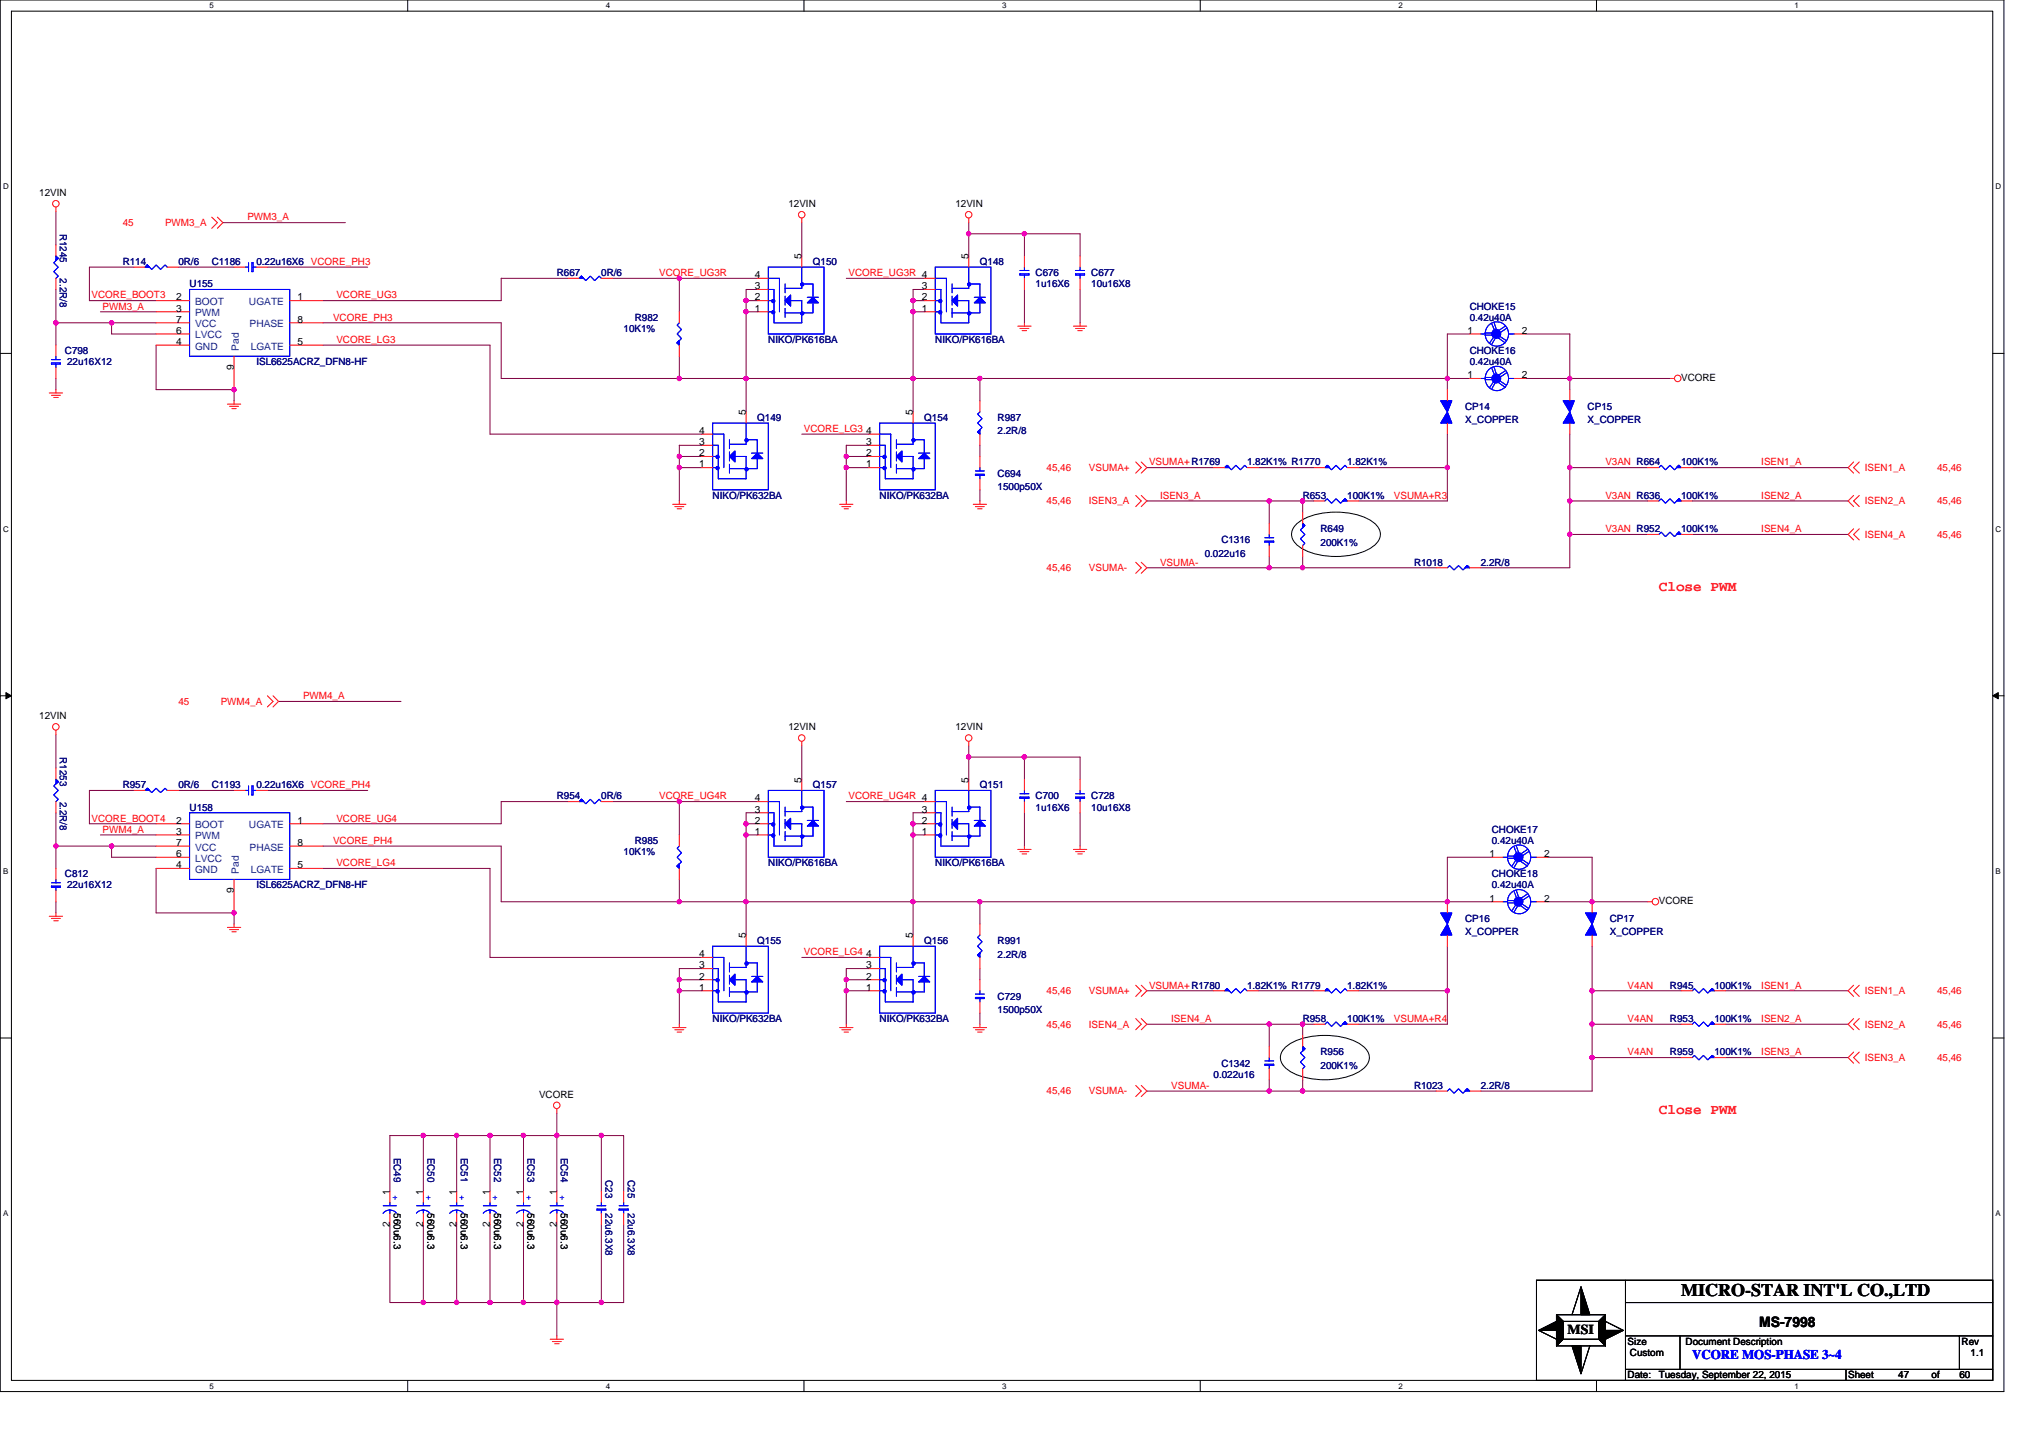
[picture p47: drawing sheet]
<svg xmlns="http://www.w3.org/2000/svg" width="297mm" height="210mm" viewBox="0 0 297 210" stroke-linecap="round" stroke-linejoin="round" font-family="sans-serif">
<defs><g id="words">
<text font-size="2.6" x="245.5" y="189.3">MICRO-STAR INT'L CO.,LTD</text>
<g font-size="2.1" fill="#f00">
<text x="242.2" y="86.3">Close PWM</text>
<text x="242.2" y="162.7">Close PWM</text>
</g>
<text font-size="2.1" x="256.9" y="193.8">MS-7998</text>
<text font-size="2" x="228.9" y="194.8">MSI</text>
<text font-size="1.9" fill="#00f" x="247.1" y="198.5">VCORE MOS-PHASE 3~4</text>
<g font-size="1.5">
<text x="5.7" y="28.6">12VIN</text>
<text x="115.1" y="30.2">12VIN</text>
<text x="139.5" y="30.2">12VIN</text>
<text x="110.2" y="40.6">4</text>
<text x="117.1" y="37.9" transform="rotate(-90 117.1 37.9)">5</text>
<text x="141.5" y="37.9" transform="rotate(-90 141.5 37.9)">5</text>
<text x="25.7" y="43.9">2</text>
<text x="25.7" y="47.1">7</text>
<text x="25.7" y="45.5">3</text>
<text x="43.5" y="47.1">8</text>
<text x="43.5" y="43.9">1</text>
<text x="110.2" y="43.9">2</text>
<text x="110.2" y="42.2">3</text>
<text x="110.2" y="45.5">1</text>
<text x="134.6" y="43.9">2</text>
<text x="134.6" y="42.2">3</text>
<text x="134.6" y="45.5">1</text>
<text x="25.7" y="48.7">6</text>
<text x="25.7" y="50.4">4</text>
<text x="34.2" y="54" transform="rotate(-90 34.2 54)">9</text>
<text x="43.5" y="50.4">5</text>
<text x="214.3" y="48.7">1</text>
<text x="222.3" y="48.7">2</text>
<text x="214.3" y="55.2">1</text>
<text x="222.3" y="55.2">2</text>
<text x="245.5" y="55.6">VCORE</text>
<text x="102.1" y="65">3</text>
<text x="102.1" y="63.4">4</text>
<text x="108.9" y="60.6" transform="rotate(-90 108.9 60.6)">5</text>
<text x="126.5" y="65">3</text>
<text x="126.5" y="63.4">4</text>
<text x="133.3" y="60.6" transform="rotate(-90 133.3 60.6)">5</text>
<text x="102.1" y="66.6">2</text>
<text x="102.1" y="68.3">1</text>
<text x="126.5" y="66.6">2</text>
<text x="126.5" y="68.3">1</text>
<text x="5.7" y="105">12VIN</text>
<text x="115.1" y="106.7">12VIN</text>
<text x="139.5" y="106.7">12VIN</text>
<text x="110.2" y="118.7">3</text>
<text x="110.2" y="117">4</text>
<text x="117.1" y="114.3" transform="rotate(-90 117.1 114.3)">5</text>
<text x="134.6" y="118.7">3</text>
<text x="141.5" y="114.3" transform="rotate(-90 141.5 114.3)">5</text>
<text x="25.7" y="120.3">2</text>
<text x="25.7" y="123.5">7</text>
<text x="25.7" y="121.9">3</text>
<text x="25.7" y="125.2">6</text>
<text x="43.5" y="123.5">8</text>
<text x="43.5" y="120.3">1</text>
<text x="110.2" y="120.3">2</text>
<text x="110.2" y="121.9">1</text>
<text x="134.6" y="120.3">2</text>
<text x="134.6" y="121.9">1</text>
<text x="217.5" y="125.2">1</text>
<text x="225.5" y="125.2">2</text>
<text x="25.7" y="126.8">4</text>
<text x="34.2" y="130.4" transform="rotate(-90 34.2 130.4)">9</text>
<text x="43.5" y="126.8">5</text>
<text x="217.5" y="131.7">1</text>
<text x="225.5" y="131.7">2</text>
<text x="108.9" y="137" transform="rotate(-90 108.9 137)">5</text>
<text x="133.3" y="137" transform="rotate(-90 133.3 137)">5</text>
<text x="242.2" y="132">VCORE</text>
<text x="102.1" y="143">2</text>
<text x="102.1" y="141.4">3</text>
<text x="102.1" y="139.8">4</text>
<text x="126.5" y="143">2</text>
<text x="126.5" y="141.4">3</text>
<text x="126.5" y="139.8">4</text>
<text x="102.1" y="144.7">1</text>
<text x="126.5" y="144.7">1</text>
<text x="78.7" y="160.3">VCORE</text>
<text x="56.9" y="179.2" transform="rotate(-90 56.9 179.2)">2</text>
<text x="56.9" y="174.4" transform="rotate(-90 56.9 174.4)">1</text>
<text x="57.5" y="177.2" transform="rotate(90 57.5 177.2)">560u6.3</text>
<text x="61.8" y="179.2" transform="rotate(-90 61.8 179.2)">2</text>
<text x="61.8" y="174.4" transform="rotate(-90 61.8 174.4)">1</text>
<text x="62.4" y="177.2" transform="rotate(90 62.4 177.2)">560u6.3</text>
<text x="66.7" y="179.2" transform="rotate(-90 66.7 179.2)">2</text>
<text x="66.7" y="174.4" transform="rotate(-90 66.7 174.4)">1</text>
<text x="67.3" y="177.2" transform="rotate(90 67.3 177.2)">560u6.3</text>
<text x="71.5" y="179.2" transform="rotate(-90 71.5 179.2)">2</text>
<text x="71.5" y="174.4" transform="rotate(-90 71.5 174.4)">1</text>
<text x="72.2" y="177.2" transform="rotate(90 72.2 177.2)">560u6.3</text>
<text x="76.4" y="179.2" transform="rotate(-90 76.4 179.2)">2</text>
<text x="76.4" y="174.4" transform="rotate(-90 76.4 174.4)">1</text>
<text x="77" y="177.2" transform="rotate(90 77 177.2)">560u6.3</text>
<text x="81.3" y="179.2" transform="rotate(-90 81.3 179.2)">2</text>
<text x="81.3" y="174.4" transform="rotate(-90 81.3 174.4)">1</text>
<text x="81.9" y="177.2" transform="rotate(90 81.9 177.2)">560u6.3</text>
<text x="237.7" y="196.4">Size</text>
<text x="246.2" y="196.4">Document Description</text>
<text x="286.5" y="196.4">Rev</text>
<text x="237.7" y="201.3">Date:</text>
<text x="238" y="198">Custom</text>
<text x="242.2" y="201.3">Tuesday, September 22, 2015</text>
<text x="269.9" y="201.3">Sheet</text>
<text x="277.2" y="201.3">47</text>
<text x="282.1" y="201.3">of</text>
<text x="286.1" y="201.3">60</text>
<text x="287.8" y="198">1.1</text>
</g>
<g font-size="1.5" fill="#000080">
<text x="8.8" y="34.1" transform="rotate(90 8.8 34.1)">R1245</text>
<text x="8.8" y="40.6" transform="rotate(90 8.8 40.6)">2.2R/8</text>
<text x="17.9" y="38.7">R114</text>
<text x="26.1" y="38.7">0R/6</text>
<text x="27.7" y="42">U155</text>
<text x="30.9" y="38.7">C1186</text>
<text x="37.4" y="38.7">0.22u16X6 VCORE_PH3</text>
<text x="81.3" y="40.3">R667</text>
<text x="87.8" y="40.3">0R/6</text>
<text x="118.7" y="38.7">Q150</text>
<text x="143.1" y="38.7">Q148</text>
<text x="151.2" y="40.3">C676</text>
<text x="151.2" y="42">1u16X6</text>
<text x="159.4" y="40.3">C677</text>
<text x="159.4" y="42">10u16X8</text>
<text x="92.7" y="46.8">R982</text>
<text x="214.6" y="45.2">CHOKE15</text>
<text x="214.6" y="46.8">0.42u40A</text>
<text x="9.5" y="51.7">C798</text>
<text x="9.8" y="53.3">22u16X12</text>
<text x="37.4" y="53.3">ISL6625ACRZ_DFN8-HF</text>
<text x="91.1" y="48.4">10K1%</text>
<text x="112.2" y="50.1">NIKO/PK616BA</text>
<text x="136.6" y="50.1">NIKO/PK616BA</text>
<text x="214.6" y="51.7">CHOKE16</text>
<text x="214.6" y="53.3">0.42u40A</text>
<text x="214" y="59.8">CP14</text>
<text x="231.9" y="59.8">CP15</text>
<text x="110.6" y="61.5">Q149</text>
<text x="135" y="61.5">Q154</text>
<text x="145.7" y="61.5">R987</text>
<text x="145.7" y="63.4">2.2R/8</text>
<text x="214" y="61.8">X_COPPER</text>
<text x="231.9" y="61.8">X_COPPER</text>
<text x="145.7" y="69.6">C694</text>
<text x="145.7" y="71.5">1500p50X</text>
<text x="182.1" y="68">1.82K1% R1770</text>
<text x="196.7" y="68">1.82K1%</text>
<text x="245.5" y="68">100K1%</text>
<text x="104.1" y="72.8">NIKO/PK632BA</text>
<text x="128.5" y="72.8">NIKO/PK632BA</text>
<text x="190.2" y="72.8">R653</text>
<text x="192.8" y="77.7">R649</text>
<text x="196.7" y="72.8">100K1%</text>
<text x="245.5" y="72.8">100K1%</text>
<text x="245.5" y="77.7">100K1%</text>
<text x="175.9" y="81.3">0.022u16</text>
<text x="178.4" y="79.4">C1316</text>
<text x="192.8" y="79.7">200K1%</text>
<text x="206.5" y="82.6">R1018</text>
<text x="216.3" y="82.6">2.2R/8</text>
<text x="8.8" y="110.6" transform="rotate(90 8.8 110.6)">R1253</text>
<text x="8.8" y="117.1" transform="rotate(90 8.8 117.1)">2.2R/8</text>
<text x="17.9" y="115.1">R957</text>
<text x="26.1" y="115.1">0R/6</text>
<text x="27.7" y="118.4">U158</text>
<text x="30.9" y="115.1">C1193</text>
<text x="37.4" y="115.1">0.22u16X6 VCORE_PH4</text>
<text x="81.3" y="116.7">R954</text>
<text x="87.8" y="116.7">0R/6</text>
<text x="118.7" y="115.1">Q157</text>
<text x="143.1" y="115.1">Q151</text>
<text x="151.2" y="116.7">C700</text>
<text x="151.2" y="118.4">1u16X6</text>
<text x="159.4" y="116.7">C728</text>
<text x="159.4" y="118.4">10u16X8</text>
<text x="91.1" y="124.9">10K1%</text>
<text x="92.7" y="123.2">R985</text>
<text x="217.9" y="121.6">CHOKE17</text>
<text x="217.9" y="123.2">0.42u40A</text>
<text x="9.5" y="128.1">C812</text>
<text x="9.8" y="129.7">22u16X12</text>
<text x="37.4" y="129.7">ISL6625ACRZ_DFN8-HF</text>
<text x="112.2" y="126.5">NIKO/PK616BA</text>
<text x="136.6" y="126.5">NIKO/PK616BA</text>
<text x="217.9" y="128.1">CHOKE18</text>
<text x="217.9" y="129.7">0.42u40A</text>
<text x="110.6" y="137.9">Q155</text>
<text x="135" y="137.9">Q156</text>
<text x="145.7" y="137.9">R991</text>
<text x="214" y="134.6">CP16</text>
<text x="214" y="136.6">X_COPPER</text>
<text x="235.1" y="134.6">CP17</text>
<text x="235.1" y="136.6">X_COPPER</text>
<text x="145.7" y="139.8">2.2R/8</text>
<text x="104.1" y="149.2">NIKO/PK632BA</text>
<text x="128.5" y="149.2">NIKO/PK632BA</text>
<text x="145.7" y="146">C729</text>
<text x="145.7" y="148">1500p50X</text>
<text x="182.1" y="144.4">1.82K1% R1779</text>
<text x="190.2" y="149.2">R958</text>
<text x="196.7" y="144.4">1.82K1%</text>
<text x="196.7" y="149.2">100K1%</text>
<text x="243.9" y="144.4">R945</text>
<text x="243.9" y="149.2">R953</text>
<text x="250.4" y="144.4">100K1%</text>
<text x="250.4" y="149.2">100K1%</text>
<text x="178.4" y="155.7">C1342</text>
<text x="192.8" y="154.1">R956</text>
<text x="243.9" y="154.1">R959</text>
<text x="250.4" y="154.1">100K1%</text>
<text x="177.2" y="157.4">0.022u16</text>
<text x="192.8" y="156.1">200K1%</text>
<text x="206.5" y="159">R1023</text>
<text x="216.3" y="159">2.2R/8</text>
<text x="57.5" y="169.1" transform="rotate(90 57.5 169.1)">EC49</text>
<text x="62.4" y="169.1" transform="rotate(90 62.4 169.1)">EC50</text>
<text x="67.3" y="169.1" transform="rotate(90 67.3 169.1)">EC51</text>
<text x="72.2" y="169.1" transform="rotate(90 72.2 169.1)">EC52</text>
<text x="77" y="169.1" transform="rotate(90 77 169.1)">EC53</text>
<text x="81.9" y="169.1" transform="rotate(90 81.9 169.1)">EC54</text>
<text x="88.4" y="172.3" transform="rotate(90 88.4 172.3)">C23</text>
<text x="91.7" y="172.3" transform="rotate(90 91.7 172.3)">C25</text>
<text x="88.4" y="177.2" transform="rotate(90 88.4 177.2)">22u6.3X8</text>
<text x="91.7" y="177.2" transform="rotate(90 91.7 177.2)">22u6.3X8</text>
</g>
<g font-size="1.5" fill="#f00">
<text x="17.9" y="33">45</text>
<text x="24.1" y="33">PWM3_A</text>
<text x="36.1" y="32.2">PWM3_A</text>
<text x="96.3" y="40.3">VCORE_UG3R</text>
<text x="123.9" y="40.3">VCORE_UG3R 4</text>
<text x="13.4" y="43.6">VCORE_BOOT3</text>
<text x="15" y="45.2">PWM3_A</text>
<text x="48.6" y="46.8">VCORE_PH3</text>
<text x="49.1" y="43.6">VCORE_UG3</text>
<text x="49.1" y="50.1">VCORE_LG3</text>
<text x="117.4" y="63.1">VCORE_LG3</text>
<text x="152.8" y="68.8">45,46</text>
<text x="159" y="68.8">VSUMA+</text>
<text x="167.8" y="68">VSUMA+R1769</text>
<text x="234.4" y="68">V3AN R664</text>
<text x="257.2" y="68">ISEN1_A</text>
<text x="272.3" y="68.8">ISEN1_A</text>
<text x="282.9" y="68.8">45,46</text>
<text x="152.8" y="73.7">45,46</text>
<text x="159" y="73.7">ISEN3_A</text>
<text x="169.4" y="72.8">ISEN3_A</text>
<text x="203.6" y="72.8">VSUMA+R3</text>
<text x="234.4" y="77.7">V3AN R952</text>
<text x="234.4" y="72.8">V3AN R636</text>
<text x="257.2" y="77.7">ISEN4_A</text>
<text x="257.2" y="72.8">ISEN2_A</text>
<text x="272.3" y="73.7">ISEN2_A</text>
<text x="282.9" y="73.7">45,46</text>
<text x="152.8" y="83.4">45,46</text>
<text x="159" y="83.4">VSUMA-</text>
<text x="169.4" y="82.6">VSUMA-</text>
<text x="272.3" y="78.5">ISEN4_A</text>
<text x="282.9" y="78.5">45,46</text>
<text x="26.1" y="102.9">45</text>
<text x="32.2" y="102.9">PWM4_A</text>
<text x="44.3" y="102.1">PWM4_A</text>
<text x="13.4" y="120">VCORE_BOOT4</text>
<text x="49.1" y="120">VCORE_UG4</text>
<text x="96.3" y="116.7">VCORE_UG4R</text>
<text x="123.9" y="116.7">VCORE_UG4R 4</text>
<text x="15" y="121.6">PWM4_A</text>
<text x="48.6" y="123.2">VCORE_PH4</text>
<text x="49.1" y="126.5">VCORE_LG4</text>
<text x="117.4" y="139.5">VCORE_LG4</text>
<text x="152.8" y="145.2">45,46</text>
<text x="159" y="145.2">VSUMA+</text>
<text x="167.8" y="144.4">VSUMA+R1780</text>
<text x="171" y="149.2">ISEN4_A</text>
<text x="203.6" y="149.2">VSUMA+R4</text>
<text x="237.7" y="149.2">V4AN</text>
<text x="237.7" y="144.4">V4AN</text>
<text x="257.2" y="149.2">ISEN2_A</text>
<text x="257.2" y="144.4">ISEN1_A</text>
<text x="272.3" y="145.2">ISEN1_A</text>
<text x="282.9" y="145.2">45,46</text>
<text x="152.8" y="150.1">45,46</text>
<text x="159" y="150.1">ISEN4_A</text>
<text x="237.7" y="154.1">V4AN</text>
<text x="257.2" y="154.1">ISEN3_A</text>
<text x="272.3" y="150.1">ISEN2_A</text>
<text x="272.3" y="154.9">ISEN3_A</text>
<text x="282.9" y="150.1">45,46</text>
<text x="282.9" y="154.9">45,46</text>
<text x="152.8" y="159.8">45,46</text>
<text x="159" y="159.8">VSUMA-</text>
<text x="171" y="159">VSUMA-</text>
</g>
<g font-size="1.5" fill="#004080">
<text x="28.5" y="44.6">BOOT</text>
<text x="28.5" y="47.8">VCC</text>
<text x="28.5" y="46.2">PWM</text>
<text x="36.4" y="44.6">UGATE</text>
<text x="36.4" y="47.8">PHASE</text>
<text x="28.5" y="49.4">LVCC</text>
<text x="28.5" y="51.1">GND</text>
<text x="34.9" y="51.2" transform="rotate(-90 34.9 51.2)">Pad</text>
<text x="36.6" y="51.1">LGATE</text>
<text x="28.5" y="120.9">BOOT</text>
<text x="28.5" y="124.2">VCC</text>
<text x="28.5" y="122.6">PWM</text>
<text x="28.5" y="125.8">LVCC</text>
<text x="36.4" y="120.9">UGATE</text>
<text x="36.4" y="124.2">PHASE</text>
<text x="28.5" y="127.5">GND</text>
<text x="34.9" y="127.6" transform="rotate(-90 34.9 127.6)">Pad</text>
<text x="36.6" y="127.5">LGATE</text>
</g>
<g font-size="1.5" fill="#00f">
<text x="57.3" y="174.4" transform="rotate(90 57.3 174.4)">+</text>
<text x="62.2" y="174.4" transform="rotate(90 62.2 174.4)">+</text>
<text x="67.1" y="174.4" transform="rotate(90 67.1 174.4)">+</text>
<text x="71.9" y="174.4" transform="rotate(90 71.9 174.4)">+</text>
<text x="76.8" y="174.4" transform="rotate(90 76.8 174.4)">+</text>
<text x="81.7" y="174.4" transform="rotate(90 81.7 174.4)">+</text>
</g>
<g font-size="1.2">
<text x="30.6" y="1.2">5</text>
<text x="88.5" y="1.2">4</text>
<text x="146.3" y="1.2">3</text>
<text x="204.2" y="1.2">2</text>
<text x="262.1" y="1.2">1</text>
<text x=".5" y="27.6">D</text>
<text x="291.4" y="27.6">D</text>
<text x=".5" y="77.6">C</text>
<text x="291.4" y="77.6">C</text>
<text x=".5" y="127.6">B</text>
<text x="291.4" y="127.6">B</text>
<text x=".5" y="177.6">A</text>
<text x="291.4" y="177.6">A</text>
<text x="30.6" y="202.8">5</text>
<text x="88.5" y="202.8">4</text>
<text x="146.3" y="202.8">3</text>
<text x="204.2" y="202.8">2</text>
<text x="262.1" y="202.8">1</text>
</g>
</g></defs>
<path d="M0 0h292.6v203.2h-292.6zM1.7 1.6h289.3v200h-289.3z" fill="none" stroke="#000" stroke-width=".15"/>
<g fill="#fff">
<path d="M30.6 .2h.6v1.3h-.6z"/>
<path d="M30.6 201.8h.6v1.3h-.6z"/>
</g>
<path d="M59.5 0v1.6M59.5 201.6v1.6" fill="none" stroke="#000" stroke-width=".15"/>
<g fill="#fff">
<path d="M88.5 .2h.6v1.3h-.6z"/>
<path d="M88.5 201.8h.6v1.3h-.6z"/>
</g>
<path d="M117.4 0v1.6M117.4 201.6v1.6" fill="none" stroke="#000" stroke-width=".15"/>
<g fill="#fff">
<path d="M146.3 .2h.7v1.3h-.7z"/>
<path d="M146.3 201.8h.7v1.3h-.7z"/>
</g>
<path d="M175.3 0v1.6M175.3 201.6v1.6" fill="none" stroke="#000" stroke-width=".15"/>
<g fill="#fff">
<path d="M204.2 .2h.6v1.3h-.6z"/>
<path d="M204.2 201.8h.6v1.3h-.6z"/>
</g>
<path d="M233.1 0v1.6M233.1 201.6v1.6" fill="none" stroke="#000" stroke-width=".15"/>
<g fill="#fff">
<path d="M262.1 .2h.6v1.3h-.6z"/>
<path d="M262.1 201.8h.6v1.3h-.6z"/>
<path d="M.5 26.6h.8v1.3h-.8z"/>
<path d="M291.4 26.6h.9v1.3h-.9z"/>
<path d="M.5 76.6h.8v1.3h-.8z"/>
<path d="M291.4 76.6h.9v1.3h-.9z"/>
</g>
<path d="M0 51.6h1.7M291 51.6h1.6" fill="none" stroke="#000" stroke-width=".15"/>
<g fill="#fff">
<path d="M.5 126.6h.7v1.3h-.7z"/>
<path d="M291.4 126.6h.8v1.3h-.8z"/>
</g>
<path d="M0 101.6h1.7M291 101.6h1.6" fill="none" stroke="#000" stroke-width=".15"/>
<path d="M.9 101.1l.8 .5-.8 .4zM291 101.6l.8-.5v.9z" fill="#000" stroke="#000" stroke-width=".15"/>
<g fill="#fff">
<path d="M.5 176.6h.7v1.2h-.7z"/>
<path d="M291.4 176.6h.8v1.2h-.8z"/>
</g>
<g fill="none" stroke="#000" stroke-width=".15">
<path d="M189.5 76.4a10.5 10.5 0 0 1 8.9-1.2 4.7 4.7 0 0 1 3.1 2.2 1.96 1.96 0 0 1-.8 2.3 10.5 10.5 0 0 1-8.9 1.1 4.7 4.7 0 0 1-3.1-2.2 1.98 1.98 0 0 1 .8-2.2zM0 151.6h1.7M187.9 152.8a10.5 10.5 0 0 1 8.9-1.2 4.7 4.7 0 0 1 3.1 2.2 1.96 1.96 0 0 1-.8 2.3 10.5 10.5 0 0 1-8.9 1.1 4.7 4.7 0 0 1-3.1-2.2 1.98 1.98 0 0 1 .8-2.2zM291 151.6h1.6M224.4 186.9h66.6v14.7h-66.6zM224.7 194.3l2.6 1.3M227.3 192h7.2v4.5h-7.2zM227.3 192l1 1M228.3 193h5.2v2.6h-5.2zM228.3 195.6l-1 .9M230.9 187.9l-1.3 4.1M232.2 196.5l-1.3 4.1"/>
<path d="M233.5 195.6l1 .9M234.5 193l2.6 1.3M234.5 192l-1 1M237.4 190.2h53.6M237.4 186.9v14.7M237.4 200h53.6M237.4 195.1h53.6M245.3 195.1v4.9M269.6 200v1.6M286.1 195.1v4.9"/>
</g>
<g fill="none" stroke="#800040" stroke-width=".15">
<path d="M8.2 30.9v4.9M19.6 39h-6.5v4.9h9.7M26.1 39h8.1M32.6 32.5h17.8M39 39h14.7M117.1 32.5v4.9M141.5 34.1h16.2v3.3M141.5 34.1v3.3M141.5 32.5v1.6M149.6 34.1v3.3M8.2 47.1h8.1M8.2 42.3v4.8"/>
<path d="M8.2 47.1v3.3M8.2 55.3v1.6M14.7 45.5h8.1M16.3 47.1h6.5M16.3 47.1v1.7h6.5M22.8 50.4v6.5h11.4v1.6M47.2 47.1h26v8.2h26M47.2 50.4h24.4v13h30.9M82.9 40.6h-9.7v3.3h-26M89.4 40.6h9.8M99.2 40.6h11.4M99.2 52v3.3"/>
<path d="M99.2 40.6v4.9M99.2 55.3h9.8M109 55.3h24.3M109 45.5h1.6M109 43.9h1.6M109 45.5v9.8M109 55.3v4.9M109 43.9v1.6M110.6 42.3h-1.6v1.6M123.6 40.6h11.4M133.3 45.5h1.7M133.3 43.9h1.7"/>
<path d="M133.3 45.5v9.8M133.3 43.9v1.6M133.3 55.3v4.9M133.3 55.3h9.8M135 42.3h-1.7v1.6M143.1 55.3v3.2M143.1 55.3h68.3M149.6 42.3v4.8M157.7 42.3v4.8M211.4 55.3h3.2M211.4 55.3v1.6M214.6 48.8h-3.2v6.5"/>
<path d="M222.8 55.3h6.5M222.8 48.8h6.5v6.5M229.3 55.3v1.6M229.3 55.3h14.6M99.2 66.7h3.3M99.2 68.3h3.3M99.2 66.7v1.6M99.2 68.3v4.9M102.5 65h-3.3v1.7M117.1 63.4h9.7M123.6 66.7h3.2M123.6 66.7v1.6h3.2"/>
<path d="M123.6 68.3v4.9M126.8 65h-3.2v1.7M143.1 65v1.7M143.1 71.5v1.7M167.5 68.3h9.7M167.5 73.2h17.9M183.7 68.3h8.2M185.4 73.2h4.8M185.4 73.2v3.2M190.2 73.2h1.7M190.2 73.2v1.6M198.4 68.3h13"/>
<path d="M211.4 68.3v4.9h-13M211.4 63.4v4.9M229.3 68.3h11.3M229.3 78h11.3M229.3 73.2h11.3M229.3 73.2v4.8M229.3 78v4.9h-13M229.3 68.3v4.9M229.3 63.4v4.9M247.1 78h22.8M247.1 73.2h22.8M247.1 68.3h22.8"/>
<path d="M167.5 82.9h17.9M185.4 82.9h4.8M185.4 81.3v1.6M190.2 81.3v1.6M190.2 82.9h19.5M8.2 107.3v4.9M8.2 118.7v4.8M19.6 115.4h-6.5v4.9h9.7M26.1 115.4h8.1M39 115.4h14.7M40.7 102.4h17.9M82.9 117.1h-9.7v3.2h-26"/>
<path d="M89.4 117.1h9.8M99.2 117.1h11.4M99.2 117.1v4.8M110.6 118.7h-1.6v1.6M117.1 108.9v4.9M123.6 117.1h11.4M135 118.7h-1.7v1.6M141.5 110.6h16.2v3.2M141.5 110.6v3.2M141.5 108.9v1.7M149.6 110.6v3.2M149.6 118.7v4.8"/>
<path d="M157.7 118.7v4.8M8.2 123.5h8.1M8.2 123.5v3.3M8.2 131.7v1.6M14.7 121.9h8.1M16.3 123.5h6.5M16.3 123.5v1.7h6.5M22.8 126.8v6.5h11.4v1.6M47.2 123.5h26v8.2h26M47.2 126.8h24.4v13h30.9M99.2 128.4v3.3M99.2 131.7h9.8"/>
<path d="M109 131.7h24.3M109 121.9h1.6M109 120.3h1.6M109 121.9v9.8M109 131.7v4.8M109 120.3v1.6M117.1 139.8h9.7M133.3 121.9h1.7M133.3 120.3h1.7M133.3 121.9v9.8M133.3 120.3v1.6M133.3 131.7v4.8"/>
<path d="M133.3 131.7h9.8M143.1 131.7v3.2M143.1 131.7h68.3M211.4 138.2v6.5M217.9 125.2h-6.5v6.5h6.5M226 125.2h6.5v6.5M226 131.7h6.5M232.5 131.7h8.1M232.5 138.2v6.5M99.2 143.1h3.3M99.2 144.7h3.3M99.2 143.1v1.6"/>
<path d="M99.2 144.7v4.9M102.5 141.4h-3.3v1.7M123.6 143.1h3.2M123.6 143.1v1.6h3.2M123.6 144.7v4.9M126.8 141.4h-3.2v1.7M143.1 141.4v1.7M143.1 147.9v1.7M167.5 144.7h9.7M167.5 159.3h17.9M167.5 149.6h17.9M183.7 144.7h8.2"/>
<path d="M185.4 149.6h4.8M185.4 159.3h4.8M185.4 149.6v3.2M185.4 157.7v1.6M190.2 149.6h1.7M190.2 157.7v1.6M190.2 149.6v1.6M190.2 159.3h19.5M198.4 144.7h13M211.4 144.7v4.9h-13M232.5 154.4v4.9h-16.2M232.5 144.7v4.9"/>
<path d="M232.5 149.6v4.8M232.5 149.6h13M232.5 154.4h13M232.5 144.7h13M252 149.6h17.9M252 144.7h17.9M252 154.4h17.9M56.9 178.8v11.4h4.9M61.8 165.8h4.9v8.1M61.8 173.9v-8.1h-4.9v8.1M61.8 178.8v11.4M66.7 178.8v11.4"/>
<path d="M66.7 165.8h4.9v8.1M71.6 178.8v11.4M71.6 165.8h4.9v8.1M76.5 178.8v11.4M76.5 165.8h4.8M81.3 165.8h6.5M81.3 162.6v3.2M81.3 165.8v8.1M81.3 178.8v11.4M87.8 165.8h3.3v8.1M87.8 178.8v11.4M87.8 165.8v8.1"/>
<path d="M91.1 178.8v11.4h-3.3M61.8 190.2h4.9M66.7 190.2h4.9M71.6 190.2h4.9M76.5 190.2h4.8M81.3 190.2h6.5M81.3 190.2v4.9"/>
</g>
<g fill="#f0f" stroke="#f0f" stroke-width=".15">
<circle cx="34.2" cy="56.9" r=".32"/>
<circle cx="229.2" cy="78" r=".32"/>
<circle cx="141.5" cy="34.1" r=".31"/>
<circle cx="133.3" cy="45.5" r=".32"/>
<circle cx="133.3" cy="43.9" r=".32"/>
<circle cx="185.4" cy="73.1" r=".32"/>
<circle cx="229.2" cy="73.1" r=".32"/>
<circle cx="149.6" cy="34.1" r=".31"/>
<circle cx="108.9" cy="45.5" r=".32"/>
<circle cx="108.9" cy="55.3" r=".32"/>
<circle cx="99.2" cy="55.3" r=".32"/>
<circle cx="99.2" cy="66.6" r=".31"/>
<circle cx="99.2" cy="40.6" r=".32"/>
<circle cx="99.2" cy="68.3" r=".32"/>
<circle cx="108.9" cy="43.9" r=".32"/>
<circle cx="133.3" cy="55.3" r=".32"/>
<circle cx="229.2" cy="68.3" r=".32"/>
<circle cx="185.4" cy="82.9" r=".31"/>
<circle cx="123.6" cy="66.6" r=".31"/>
<circle cx="123.6" cy="68.3" r=".32"/>
<circle cx="190.2" cy="82.9" r=".31"/>
<circle cx="190.2" cy="73.1" r=".32"/>
<circle cx="8.2" cy="47.1" r=".32"/>
<circle cx="16.3" cy="47.1" r=".32"/>
<circle cx="34.2" cy="133.3" r=".32"/>
<circle cx="211.4" cy="144.7" r=".32"/>
<circle cx="141.5" cy="110.5" r=".32"/>
<circle cx="133.3" cy="121.9" r=".32"/>
<circle cx="133.3" cy="120.3" r=".32"/>
<circle cx="185.4" cy="149.5" r=".32"/>
<circle cx="232.5" cy="149.5" r=".32"/>
<circle cx="149.6" cy="110.5" r=".32"/>
<circle cx="108.9" cy="121.9" r=".32"/>
<circle cx="108.9" cy="131.7" r=".31"/>
<circle cx="99.2" cy="131.7" r=".31"/>
<circle cx="99.2" cy="143" r=".32"/>
<circle cx="99.2" cy="117" r=".32"/>
<circle cx="99.2" cy="144.7" r=".32"/>
<circle cx="108.9" cy="120.3" r=".32"/>
<circle cx="133.3" cy="131.7" r=".31"/>
<circle cx="185.4" cy="159.3" r=".32"/>
<circle cx="143.1" cy="131.7" r=".31"/>
<circle cx="123.6" cy="143" r=".32"/>
<circle cx="123.6" cy="144.7" r=".32"/>
<circle cx="190.2" cy="159.3" r=".32"/>
<circle cx="190.2" cy="149.5" r=".32"/>
<circle cx="8.2" cy="123.5" r=".31"/>
<circle cx="16.3" cy="123.5" r=".31"/>
<circle cx="232.5" cy="154.4" r=".32"/>
<circle cx="81.3" cy="165.8" r=".32"/>
<circle cx="76.4" cy="165.8" r=".32"/>
<circle cx="61.8" cy="165.8" r=".32"/>
<circle cx="66.7" cy="165.8" r=".32"/>
<circle cx="71.6" cy="165.8" r=".32"/>
<circle cx="66.7" cy="190.2" r=".32"/>
<circle cx="61.8" cy="190.2" r=".32"/>
<circle cx="76.4" cy="190.2" r=".32"/>
<circle cx="71.6" cy="190.2" r=".32"/>
<circle cx="81.3" cy="190.2" r=".32"/>
<circle cx="87.8" cy="190.2" r=".32"/>
<circle cx="87.8" cy="165.8" r=".32"/>
<circle cx="232.5" cy="144.7" r=".32"/>
<circle cx="229.2" cy="55.3" r=".32"/>
<circle cx="211.4" cy="131.7" r=".31"/>
<circle cx="232.5" cy="131.7" r=".31"/>
<circle cx="211.4" cy="55.3" r=".32"/>
<circle cx="211.4" cy="68.3" r=".32"/>
<circle cx="143.1" cy="55.3" r=".32"/>
</g>
<g fill="none" stroke="#f00" stroke-width=".15">
<path d="M8.2 30.2v.7M8.2 35.8v1.6M19.6 39h1.6M24.4 39h1.7M30.9 31.7l.8 .8-.8 .8M31.7 31.7l.9 .8-.9 .8M34.2 39h1.6M37.4 39h1.6M117.1 31.9v.6M117.1 37.4v1.6M141.5 31.9v.6M141.5 37.4v1.6"/>
<path d="M149.6 37.4v1.6M157.7 37.4v1.6M7.2 57.4h1.9M7.5 57.7h1.3M7.8 58h.7M8.2 56.9v.5M8.2 40.6v1.7M8.2 50.4v1.6M8.2 53.7v1.6M22.8 48.8h4.9M22.8 43.9h4.9M22.8 45.5h4.9"/>
<path d="M22.8 47.1h4.9M22.8 50.4h4.9M33.2 59h2M33.5 59.3h1.3M33.9 59.7h.6M34.2 58.5v.5M34.2 52v4.9M42.3 43.9h4.9M42.3 47.1h4.9M42.3 50.4h4.9M82.9 40.6h1.7M87.8 40.6h1.6"/>
<path d="M99.2 45.5v1.6M99.2 50.4v1.6M110.6 40.6h1.6M110.6 43.9h1.6M110.6 42.3h1.6M110.6 45.5h1.6M135 40.6h1.6M135 43.9h1.6M135 42.3h1.6M135 45.5h1.6M143.1 58.5v1.7M148.6 47.6h2"/>
<path d="M148.9 48h1.4M149.3 48.3h.6M149.6 47.1v.5M149.6 40.6v1.7M156.8 47.6h1.9M157.1 48h1.3M157.4 48.3h.6M157.7 47.1v.5M157.7 40.6v1.7M211.4 56.9v1.6M214.6 48.8h1.7M214.6 55.3h1.7"/>
<path d="M221.1 48.8h1.7M221.1 55.3h1.7M229.3 56.9v1.6M243.9 55.3h.6M98.2 73.6h2M98.5 74h1.4M98.9 74.3h.6M99.2 73.2v.4M102.5 68.3h1.6M102.5 66.7h1.6M102.5 65h1.6M102.5 63.4h1.6"/>
<path d="M109 60.2v1.6M122.6 73.6h2M122.9 74h1.3M123.3 74.3h.6M123.6 73.2v.4M126.8 68.3h1.7M126.8 66.7h1.7M126.8 65h1.7M126.8 63.4h1.7M133.3 60.2v1.6M142.1 73.6h2M142.4 74h1.3"/>
<path d="M142.8 74.3h.6M143.1 73.2v.4M143.1 63.4v1.6M143.1 66.7v1.6M143.1 69.9v1.6M165.9 67.5l.8 .8-.8 .8M165.9 72.3l.8 .9-.8 .8M166.7 67.5l.8 .8-.8 .8M166.7 72.3l.8 .9-.8 .8M177.2 68.3h1.7M182.1 68.3h1.6M185.4 76.4v1.6"/>
<path d="M185.4 79.7v1.6M190.2 74.8v1.6M190.2 79.7v1.6M191.9 73.2h1.6M191.9 68.3h1.6M196.7 73.2h1.7M196.7 68.3h1.7M211.4 61.8v1.6M229.3 61.8v1.6M240.6 73.2h1.6M240.6 68.3h1.6M240.6 78h1.6"/>
<path d="M245.5 73.2h1.6M245.5 68.3h1.6M245.5 78h1.6M270.7 77.2l-.8 .8 .8 .8M270.7 67.5l-.8 .8 .8 .8M270.7 72.3l-.8 .9 .8 .8M271.5 77.2l-.8 .8 .8 .8M271.5 67.5l-.8 .8 .8 .8M271.5 72.3l-.8 .9 .8 .8M165.9 82.1l.8 .8-.8 .8M166.7 82.1l.8 .8-.8 .8M209.7 82.9h1.7"/>
<path d="M214.6 82.9h1.7M8.2 106.6v.7M8.2 112.2v1.6M8.2 117.1v1.6M19.6 115.4h1.6M24.4 115.4h1.7M34.2 115.4h1.6M37.4 115.4h1.6M39 101.6l.9 .8-.9 .8M39.9 101.6l.8 .8-.8 .8M82.9 117.1h1.7M87.8 117.1h1.6"/>
<path d="M110.6 117.1h1.6M110.6 118.7h1.6M117.1 108.3v.6M117.1 113.8v1.6M135 117.1h1.6M135 118.7h1.6M141.5 108.3v.6M141.5 113.8v1.6M149.6 113.8v1.6M149.6 117.1v1.6M157.7 113.8v1.6M157.7 117.1v1.6"/>
<path d="M7.2 133.8h1.9M7.5 134.1h1.3M7.8 134.5h.7M8.2 133.3v.5M8.2 126.8v1.6M8.2 130v1.7M22.8 120.3h4.9M22.8 123.5h4.9M22.8 121.9h4.9M22.8 125.2h4.9M22.8 126.8h4.9M33.2 135.4h2"/>
<path d="M33.5 135.7h1.3M33.9 136.1h.6M34.2 134.9v.5M34.2 128.4v4.9M42.3 120.3h4.9M42.3 123.5h4.9M42.3 126.8h4.9M99.2 121.9v1.6M99.2 126.8v1.6M102.5 139.8h1.6M109 136.5v1.7M110.6 120.3h1.6"/>
<path d="M110.6 121.9h1.6M126.8 139.8h1.7M133.3 136.5v1.7M135 120.3h1.6M135 121.9h1.6M143.1 134.9v1.6M143.1 139.8v1.6M148.6 124h2M148.9 124.4h1.4M149.3 124.7h.6M149.6 123.5v.5M156.8 124h1.9"/>
<path d="M157.1 124.4h1.3M157.4 124.7h.6M157.7 123.5v.5M211.4 131.7v1.6M211.4 136.5v1.7M217.9 131.7h1.6M217.9 125.2h1.6M224.4 131.7h1.6M224.4 125.2h1.6M232.5 131.7v1.6M232.5 136.5v1.7M240.6 131.7h.7"/>
<path d="M98.2 150.1h2M98.5 150.4h1.4M98.9 150.7h.6M99.2 149.6v.5M102.5 144.7h1.6M102.5 143.1h1.6M102.5 141.4h1.6M122.6 150.1h2M122.9 150.4h1.3M123.3 150.7h.6M123.6 149.6v.5M126.8 144.7h1.7"/>
<path d="M126.8 143.1h1.7M126.8 141.4h1.7M142.1 150.1h2M142.4 150.4h1.3M142.8 150.7h.6M143.1 149.6v.5M143.1 143.1v1.6M143.1 146.3v1.6M165.9 143.9l.8 .8-.8 .8M165.9 148.7l.8 .9-.8 .8M165.9 158.5l.8 .8-.8 .8M166.7 143.9l.8 .8-.8 .8"/>
<path d="M166.7 148.7l.8 .9-.8 .8M166.7 158.5l.8 .8-.8 .8M177.2 144.7h1.7M182.1 144.7h1.6M185.4 152.8v1.6M185.4 156.1v1.6M190.2 151.2v1.6M190.2 156.1v1.6M191.9 149.6h1.6M191.9 144.7h1.6M196.7 149.6h1.7M196.7 144.7h1.7"/>
<path d="M209.7 159.3h1.7M214.6 159.3h1.7M245.5 144.7h1.6M245.5 154.4h1.6M245.5 149.6h1.6M250.4 144.7h1.6M250.4 154.4h1.6M250.4 149.6h1.6M270.7 143.9l-.8 .8 .8 .8M270.7 148.7l-.8 .9 .8 .8M270.7 153.6l-.8 .8 .8 .9M271.5 143.9l-.8 .8 .8 .8"/>
<path d="M271.5 148.7l-.8 .9 .8 .8M271.5 153.6l-.8 .8 .8 .9M56.9 173.9v1.7M56.9 177.2v1.6M61.8 173.9v1.7M61.8 177.2v1.6M66.7 173.9v1.7M66.7 177.2v1.6M71.6 173.9v1.7M71.6 177.2v1.6M76.5 173.9v1.7M76.5 177.2v1.6"/>
<path d="M81.3 161.9v.7M81.3 173.9v1.7M81.3 177.2v1.6M87.8 173.9v1.7M87.8 177.2v1.6M91.1 173.9v1.7M91.1 177.2v1.6M80.3 195.6h2M80.7 195.9h1.3M81 196.2h.7M81.3 195.1v.5"/>
<circle cx="8.2" cy="29.7" r=".48"/>
<circle cx="117.1" cy="31.4" r=".48"/>
<circle cx="141.5" cy="31.4" r=".48"/>
<circle cx="245" cy="55.3" r=".48"/>
<circle cx="8.2" cy="106.1" r=".48"/>
<circle cx="117.1" cy="107.8" r=".48"/>
<circle cx="141.5" cy="107.8" r=".48"/>
<circle cx="241.8" cy="131.7" r=".48"/>
<circle cx="81.3" cy="161.4" r=".48"/>
</g>
<g fill="#000" stroke="#000" stroke-width=".15">
<path d="M224.7 194.3l2.6-1.3v1.3zM230.9 187.9l1.3 4.1h-1.3zM234.5 194.3h2.6l-2.6 1.3zM229.6 196.5h1.3v4.1z"/>
<path d="M227.3 192l1 1v2.6l-1 .9z" fill-rule="evenodd"/>
<path d="M227.3 192l1 1v2.6l-1 .9z" fill-rule="evenodd"/>
<path d="M227.3 192l1 1v2.6l-1 .9z" fill-rule="evenodd"/>
<path d="M234.5 192v4.5l-1-.9v-2.6z" fill-rule="evenodd"/>
<path d="M234.5 192v4.5l-1-.9v-2.6z" fill-rule="evenodd"/>
<path d="M234.5 192v4.5l-1-.9v-2.6z" fill-rule="evenodd"/>
</g>
<g fill="none" stroke="#00f" stroke-width=".15">
<path d="M8.2 37.4l.3 .3-.7 .7 .7 .6-.7 .7 .7 .6-.3 .3M21.2 39l.3-.3 .7 .6 .6-.6 .6 .6 .7-.6 .3 .3M35.8 39h.5M36.3 38.4v1.3M36.8 38.4h.2v1.3h-.2zM37 39h.4M112.2 39h8.1v9.8h-8.1zM117.1 39v3.1h-2.4M136.6 39h8.1v9.8h-8.1zM141.5 39v3.1h-2.5M148.9 40h1.4v.2h-1.4zM148.9 39.5h1.4"/>
<path d="M149.6 39v.5M157.1 39.5h1.3M157.1 40h1.3v.2h-1.3zM157.7 39v.5M7.5 53h1.3v.2h-1.3zM7.5 52.5h1.3M8.2 53.2v.5M8.2 52v.5M27.7 42.3h14.6v9.7h-14.6zM84.6 40.6l.3-.3 .7 .7 .6-.7 .6 .7 .7-.7 .3 .3M99.2 47.1l-.3 .4 .6 .6-.6 .7 .6 .6-.6 .7 .3 .3M112.2 40.6h1.6v4.9"/>
<path d="M112.2 43.9h.8M112.2 42.3h.8v1.6M112.2 45.5h.8M113 43.9v3.2h4.1v-3.2h-1.8M114.7 41.5v1.3M114.7 43.2v1.4M114.7 45v1.3M117.1 41.5h1.6v1.9M117.9 43.4h1.6M118.7 44.2v1.5h-4M136.6 40.6h1.6v4.9M136.6 43.9h.8"/>
<path d="M136.6 42.3h.8v1.6M136.6 45.5h.8M137.4 43.9v3.2h4.1v-3.2h-1.8M139 41.5v1.3M139 43.2v1.4M139 45v1.3M141.5 41.5h1.6v1.9M142.3 43.4h1.6M143.1 44.2v1.5h-4.1M149.6 40.2v.4M157.7 40.2v.4M216.3 48.8h.6"/>
<path d="M216.3 55.3h.6M216.9 48.6h1M216.9 48.9h1M216.9 55.1h1M216.9 55.4h1M217.4 47.5a1.73 1.73 0 0 1 2.4 .1 1.73 1.73 0 0 1 0 2.4 1.73 1.73 0 0 1-2.4 0 1.84 1.84 0 0 1 0-2.5zM217.4 54a1.73 1.73 0 0 1 2.4 .1 1.73 1.73 0 0 1 0 2.4 1.73 1.73 0 0 1-2.4 0 1.84 1.84 0 0 1 0-2.5zM217.9 47.3l.3 .8M217.9 53.8l.3 .8M218.2 49.1l-.7 1M218.2 55.6l-.7 1M218.2 47.1l.3 1"/>
<path d="M218.2 53.7l.3 .9M218.4 49.4l-.5 .8M218.4 55.9l-.5 .8M218.7 49.3l1.1 .8M218.7 55.8l1.1 .8M219 49.1l1 .6M219 55.6l1 .6M219.8 47.6l-1 .7M219.8 54.1l-1 .7M220 48l-1 .6M220 54.5l-1 .6M220.3 48.8h.8"/>
<path d="M220.3 55.3h.8M104.1 61.8h8.1v9.7h-8.1zM104.1 63.4h1.6v4.9M104.1 66.7h.8M104.1 65h.8v1.7M104.1 68.3h.8M104.9 66.7v3.2h4.1v-3.2h-1.8M106.5 64.2v1.3M106.5 66v1.3M106.5 67.8v1.3M109 61.8v3.1h-2.5M109 64.2h1.6v2"/>
<path d="M109.8 66.2h1.6M110.6 67v1.4h-4.1M128.5 61.8h8.1v9.7h-8.1zM128.5 63.4h1.6v4.9M128.5 66.7h.8M128.5 65h.8v1.7M128.5 68.3h.8M129.3 66.7v3.2h4v-3.2h-1.8M130.9 64.2v1.3M130.9 66v1.3M130.9 67.8v1.3M133.3 61.8v3.1h-2.4"/>
<path d="M133.3 64.2h1.7v2M134.2 66.2h1.6M135 67v1.4h-4.1M142.4 68.8h1.3M142.4 69.3h1.3v.1h-1.3zM143.1 69.4v.5M143.1 68.3v.5M143.1 60.2l-.3 .3 .6 .6-.6 .7 .6 .6-.6 .7 .3 .3M178.9 68.3l.3-.4 .6 .7 .7-.7 .6 .7 .7-.7 .3 .4M184.7 78.5h1.3M184.7 79v.2M184.7 79h1.3v.2h-1.3"/>
<path d="M185.4 79.2v.5M185.4 78v.5M190.2 76.4l.4 .3-.7 .7 .7 .6-.7 .7 .7 .6-.4 .4M193.5 73.2l.3-.4 .7 .7 .6-.7 .7 .7 .6-.7 .3 .4M193.5 68.3l.3-.4 .7 .7 .6-.7 .7 .7 .6-.7 .3 .4M242.2 73.2l.4-.4 .6 .7 .7-.7 .6 .7 .7-.7 .3 .4M242.2 78l.4-.3 .6 .7 .7-.7 .6 .7 .7-.7 .3 .3M242.2 68.3l.4-.4 .6 .7 .7-.7 .6 .7 .7-.7 .3 .4M211.4 82.9l.3-.3 .6 .6 .7-.6 .7 .6 .6-.6 .3 .3M8.2 113.8l.3 .3-.7 .7 .7 .6-.7 .7 .7 .6-.3 .4M21.2 115.4l.3-.3 .7 .6 .6-.6 .6 .6 .7-.6 .3 .3M27.7 118.7h14.6v9.7h-14.6z"/>
<path d="M35.8 115.4h.5M36.3 114.8v1.3M36.8 114.8h.2v1.3h-.2zM37 115.4h.4M84.6 117.1l.3-.4 .7 .7 .6-.7 .6 .7 .7-.7 .3 .4M112.2 115.4h8.1v9.8h-8.1zM112.2 117.1h1.6v4.8M112.2 118.7h.8v1.6M114.7 117.9v1.3M114.7 119.7v1.2M117.1 115.4v3.1h-2.4M117.1 117.9h1.6v1.9"/>
<path d="M117.9 119.8h1.6M136.6 115.4h8.1v9.8h-8.1zM136.6 117.1h1.6v4.8M136.6 118.7h.8v1.6M139 117.9v1.3M139 119.7v1.2M141.5 115.4v3.1h-2.5M141.5 117.9h1.6v1.9M142.3 119.8h1.6M148.9 116.4h1.4v.2h-1.4zM148.9 115.9h1.4M149.6 116.6v.5"/>
<path d="M149.6 115.4v.5M157.1 115.9h1.3M157.1 116.4h1.3v.2h-1.3zM157.7 116.6v.5M157.7 115.4v.5M7.5 129.4h1.3v.2h-1.3zM7.5 128.9h1.3M8.2 129.6v.4M8.2 128.4v.5M99.2 123.5l-.3 .4 .6 .6-.6 .7 .6 .6-.6 .7 .3 .3M104.1 138.2h8.1v9.7h-8.1zM104.1 139.8h1.6v4.9"/>
<path d="M109 138.2v3.1h-2.5M112.2 120.3h.8M112.2 121.9h.8M113 120.3v3.2h4.1v-3.2h-1.8M114.7 121.4v1.3M118.7 120.6v1.5h-4M128.5 138.2h8.1v9.7h-8.1zM128.5 139.8h1.6v4.9M133.3 138.2v3.1h-2.4M136.6 120.3h.8M136.6 121.9h.8M137.4 120.3v3.2h4.1v-3.2h-1.8"/>
<path d="M139 121.4v1.3M143.1 136.5l-.3 .4 .6 .6-.6 .7 .6 .6-.6 .7 .3 .3M143.1 120.6v1.5h-4.1M219.5 131.7h.7M219.5 125.2h.7M220.2 131.5h.9M220.2 131.8h.9M220.2 125h.9M220.2 125.3h.9M220.6 130.4a1.72 1.72 0 0 1 2.4 .1 1.72 1.72 0 0 1 0 2.4 1.72 1.72 0 0 1-2.4 0 1.84 1.84 0 0 1 0-2.5zM220.6 123.9a1.72 1.72 0 0 1 2.4 .1 1.72 1.72 0 0 1 0 2.4 1.72 1.72 0 0 1-2.4 0 1.86 1.86 0 0 1 0-2.5zM221.1 130.2l.3 .8"/>
<path d="M221.1 123.7l.3 .8M221.4 132l-.6 1M221.4 125.5l-.6 1M221.4 130l.4 1M221.4 123.5l.4 1M221.6 132.3l-.5 .8M221.6 125.8l-.5 .8M221.9 132.2l1.2 .8M221.9 125.7l1.2 .8M222.3 132l.9 .7M222.3 125.5l.9 .7M223.1 130.5l-1 .7"/>
<path d="M223.1 124l-1 .7M223.2 130.9l-.9 .6M223.2 124.4l-.9 .6M223.6 131.7h.8M223.6 125.2h.8M104.1 143.1h.8M104.1 141.4h.8v1.7M104.1 144.7h.8M104.9 143.1v3.2h4.1v-3.2h-1.8M106.5 140.6v1.3M106.5 142.4v1.3M106.5 144.2v1.3"/>
<path d="M109 140.6h1.6v2M109.8 142.6h1.6M110.6 143.4v1.4h-4.1M128.5 143.1h.8M128.5 141.4h.8v1.7M128.5 144.7h.8M129.3 143.1v3.2h4v-3.2h-1.8M130.9 140.6v1.3M130.9 142.4v1.3M130.9 144.2v1.3M133.3 140.6h1.7v2M134.2 142.6h1.6"/>
<path d="M135 143.4v1.4h-4.1M142.4 145.2h1.3M142.4 145.6h1.3v.2h-1.3zM143.1 145.8v.5M143.1 144.7v.5M178.9 144.7l.3-.3 .6 .6 .7-.6 .6 .6 .7-.6 .3 .3M184.7 154.9h1.3M184.7 155.4v.2M184.7 155.4h1.3v.2h-1.3M185.4 155.6v.5M185.4 154.4v.5M190.2 152.8l.4 .3-.7 .7 .7 .6-.7 .7 .7 .6-.4 .4"/>
<path d="M193.5 149.6l.3-.4 .7 .7 .6-.7 .7 .7 .6-.7 .3 .4M193.5 144.7l.3-.3 .7 .6 .6-.6 .7 .6 .6-.6 .3 .3M211.4 159.3l.3-.3 .6 .6 .7-.6 .7 .6 .6-.6 .3 .3M247.1 144.7l.4-.3 .6 .6 .7-.6 .6 .6 .7-.6 .3 .3M247.1 154.4l.4-.3 .6 .7 .7-.7 .6 .7 .7-.7 .3 .3M247.1 149.6l.4-.4 .6 .7 .7-.7 .6 .7 .7-.7 .3 .4M56 176.1h1.9M56.9 176.7v.5M56.9 175.6v.5M57.9 177.1a1.25 1.25 0 0 0-1-.4 1.23 1.23 0 0 0-1 .5M60.8 177.1a1.29 1.29 0 0 1 1-.4 1.31 1.31 0 0 1 1 .5M60.9 176.1h1.9"/>
<path d="M61.8 176.7v.5M61.8 175.6v.5M65.7 177.2a1.3 1.3 0 0 1 2 0M65.7 176.1h2M66.7 176.7v.5M66.7 175.6v.5M70.6 176.1h1.9M71.6 176.7v.5M71.6 175.6v.5M72.5 177.1a1.25 1.25 0 0 0-1-.4 1.23 1.23 0 0 0-.9 .5M75.4 177.1a1.29 1.29 0 0 1 1-.4 1.31 1.31 0 0 1 1 .5M75.5 176.1h1.9"/>
<path d="M76.5 176.7v.5M76.5 175.6v.5M80.3 176.1h2M81.3 176.7v.5M81.3 175.6v.5M82.3 177.1a1.25 1.25 0 0 0-1-.4 1.23 1.23 0 0 0-1 .5M87.2 176.6h1.3v.1h-1.3zM87.2 176.1h1.3M87.8 176.7v.5M87.8 175.6v.5M90.4 176.6h1.3v.1h-1.3zM90.4 176.1h1.3"/>
<path d="M91.1 176.7v.5M91.1 175.6v.5"/>
</g>
<g fill="#00f" stroke="#00f" stroke-width=".15">
<path d="M231.5 133.3h1.6l-.6 1.6z"/>
<path d="M232.5 134.9l.6 1.6h-1.6z"/>
<path d="M115.5 119.5v1.6l-.8-.8z"/>
<path d="M118.7 119.8l.8 .8h-1.6z"/>
<path d="M228.3 58.5h1.6l-.6 1.7z"/>
<path d="M229.3 60.2l.6 1.6h-1.6z"/>
<path d="M139.8 119.5v1.6l-.8-.8z"/>
<path d="M143.1 119.8l.8 .8h-1.6z"/>
<path d="M139.8 43.1v1.6l-.8-.8z"/>
<path d="M142.3 44.2l.8-.8 .8 .8z"/>
<path d="M115.5 43.1v1.6l-.8-.8z"/>
<path d="M117.9 44.2l.8-.8 .8 .8z"/>
<path d="M210.4 133.3h1.6l-.6 1.6z"/>
<path d="M211.4 134.9l.6 1.6h-1.6z"/>
<path d="M131.7 142.2v1.7l-.8-.8z"/>
<path d="M134.2 143.4l.8-.8 .8 .8z"/>
<path d="M210.4 58.5h1.6l-.6 1.7z"/>
<path d="M211.4 60.2l.6 1.6h-1.6z"/>
<path d="M131.7 65.8v1.7l-.8-.8z"/>
<path d="M134.2 67l.8-.8 .8 .8z"/>
<path d="M107.3 142.2v1.7l-.8-.8z"/>
<path d="M109.8 143.4l.8-.8 .8 .8z"/>
<path d="M107.3 65.8v1.7l-.8-.8z"/>
<path d="M109.8 67l.8-.8 .8 .8z"/>
<path d="M244.9 73.2l.3-.4 .3 .4h-.6l.3-.4z" fill-rule="evenodd"/>
<path d="M244.9 73.2l.3-.4 .3 .4h-.6l.3-.4z" fill-rule="evenodd"/>
<path d="M178.9 144.7l.3-.3 .3 .3-.3-.3 .3 .3z" fill-rule="evenodd"/>
<path d="M178.9 144.7l.3-.3 .3 .3-.3-.3 .3 .3z" fill-rule="evenodd"/>
<path d="M178.9 68.3l.3-.4 .3 .4-.3-.4 .3 .4z" fill-rule="evenodd"/>
<path d="M178.9 68.3l.3-.4 .3 .4-.3-.4 .3 .4z" fill-rule="evenodd"/>
<path d="M8.2 113.8l.3 .3-.3 .3 .3-.3-.3 .3z" fill-rule="evenodd"/>
<path d="M8.2 113.8l.3 .3-.3 .3 .3-.3-.3 .3z" fill-rule="evenodd"/>
<path d="M84.9 116.7l.3 .4h-.6l.3-.4 .3 .4z" fill-rule="evenodd"/>
<path d="M84.9 116.7l.3 .4h-.6l.3-.4 .3 .4z" fill-rule="evenodd"/>
<path d="M8.2 37.4l.3 .3-.3 .3 .3-.3-.3 .3z" fill-rule="evenodd"/>
<path d="M8.2 37.4l.3 .3-.3 .3 .3-.3-.3 .3z" fill-rule="evenodd"/>
<path d="M84.6 40.6l.3-.3 .3 .3-.3-.3 .3 .3z" fill-rule="evenodd"/>
<path d="M84.6 40.6l.3-.3 .3 .3-.3-.3 .3 .3z" fill-rule="evenodd"/>
<path d="M190.2 152.8l.4 .3-.4 .4 .4-.4-.4 .4z" fill-rule="evenodd"/>
<path d="M190.2 152.8l.4 .3-.4 .4 .4-.4-.4 .4z" fill-rule="evenodd"/>
<path d="M244.9 78l.3-.3 .3 .3h-.6l.3-.3z" fill-rule="evenodd"/>
<path d="M244.9 78l.3-.3 .3 .3h-.6l.3-.3z" fill-rule="evenodd"/>
<path d="M190.2 76.4l.4 .3-.4 .4 .4-.4-.4 .4z" fill-rule="evenodd"/>
<path d="M190.2 76.4l.4 .3-.4 .4 .4-.4-.4 .4z" fill-rule="evenodd"/>
<path d="M98.9 126.5l.3-.3v.6l-.3-.3 .3-.3z" fill-rule="evenodd"/>
<path d="M98.9 126.5l.3-.3v.6l-.3-.3 .3-.3z" fill-rule="evenodd"/>
<path d="M99.2 49.7v.7l-.3-.3z" fill-rule="evenodd"/>
<path d="M99.2 49.7v.7l-.3-.3z" fill-rule="evenodd"/>
<path d="M142.8 139.5l.3-.4v.7l-.3-.3 .3-.4z" fill-rule="evenodd"/>
<path d="M142.8 139.5l.3-.4v.7l-.3-.3 .3-.4z" fill-rule="evenodd"/>
<path d="M142.8 63.1l.3-.3v.6l-.3-.3 .3-.3z" fill-rule="evenodd"/>
<path d="M142.8 63.1l.3-.3v.6l-.3-.3 .3-.3z" fill-rule="evenodd"/>
<path d="M249.7 144.7l.4-.3 .3 .3h-.7l.4-.3z" fill-rule="evenodd"/>
<path d="M249.7 144.7l.4-.3 .3 .3h-.7l.4-.3z" fill-rule="evenodd"/>
<path d="M249.7 154.4l.4-.3 .3 .3h-.7l.4-.3z" fill-rule="evenodd"/>
<path d="M249.7 154.4l.4-.3 .3 .3h-.7l.4-.3z" fill-rule="evenodd"/>
<path d="M21.5 115.1l.3 .3h-.6l.3-.3 .3 .3z" fill-rule="evenodd"/>
<path d="M21.5 115.1l.3 .3h-.6l.3-.3 .3 .3z" fill-rule="evenodd"/>
<path d="M244.9 68.3l.3-.4 .3 .4h-.6l.3-.4z" fill-rule="evenodd"/>
<path d="M244.9 68.3l.3-.4 .3 .4h-.6l.3-.4z" fill-rule="evenodd"/>
<path d="M196.1 73.2l.3-.4 .3 .4h-.6l.3-.4z" fill-rule="evenodd"/>
<path d="M196.1 73.2l.3-.4 .3 .4h-.6l.3-.4z" fill-rule="evenodd"/>
<path d="M196.1 149.6l.3-.4 .3 .4h-.6l.3-.4z" fill-rule="evenodd"/>
<path d="M196.1 149.6l.3-.4 .3 .4h-.6l.3-.4z" fill-rule="evenodd"/>
<path d="M193.5 144.7l.3-.3 .3 .3-.3-.3 .3 .3z" fill-rule="evenodd"/>
<path d="M193.5 144.7l.3-.3 .3 .3-.3-.3 .3 .3z" fill-rule="evenodd"/>
<path d="M193.5 68.3l.3-.4 .3 .4-.3-.4 .3 .4z" fill-rule="evenodd"/>
<path d="M193.5 68.3l.3-.4 .3 .4-.3-.4 .3 .4z" fill-rule="evenodd"/>
<path d="M21.5 38.7l.3 .3h-.6l.3-.3 .3 .3z" fill-rule="evenodd"/>
<path d="M21.5 38.7l.3 .3h-.6l.3-.3 .3 .3z" fill-rule="evenodd"/>
<path d="M214 82.9l.3-.3 .3 .3h-.6l.3-.3z" fill-rule="evenodd"/>
<path d="M214 82.9l.3-.3 .3 .3h-.6l.3-.3z" fill-rule="evenodd"/>
<path d="M214.3 159l.3 .3h-.6z" fill-rule="evenodd"/>
<path d="M214.3 159l.3 .3h-.6z" fill-rule="evenodd"/>
<path d="M250.1 149.2l.3 .4h-.7z" fill-rule="evenodd"/>
<path d="M250.1 149.2l.3 .4h-.7z" fill-rule="evenodd"/>
<circle cx="218.5" cy="48.8" r=".65"/>
<circle cx="221.8" cy="131.7" r=".64"/>
<circle cx="117.2" cy="117.9" r=".23"/>
<circle cx="112.9" cy="120.4" r=".23"/>
<circle cx="112.9" cy="122" r=".23"/>
<circle cx="117.2" cy="122.2" r=".23"/>
<circle cx="141.5" cy="117.9" r=".23"/>
<circle cx="137.3" cy="120.4" r=".23"/>
<circle cx="137.3" cy="122" r=".23"/>
<circle cx="141.5" cy="122.2" r=".23"/>
<circle cx="141.5" cy="41.5" r=".23"/>
<circle cx="137.3" cy="44" r=".23"/>
<circle cx="137.3" cy="45.6" r=".23"/>
<circle cx="141.5" cy="45.8" r=".23"/>
<circle cx="117.2" cy="41.5" r=".23"/>
<circle cx="112.9" cy="44" r=".23"/>
<circle cx="112.9" cy="45.6" r=".23"/>
<circle cx="117.2" cy="45.8" r=".23"/>
<circle cx="133.4" cy="140.7" r=".23"/>
<circle cx="129.2" cy="143.1" r=".23"/>
<circle cx="129.2" cy="144.8" r=".23"/>
<circle cx="133.4" cy="144.9" r=".23"/>
<circle cx="133.4" cy="64.3" r=".23"/>
<circle cx="129.2" cy="66.7" r=".23"/>
<circle cx="129.2" cy="68.3" r=".23"/>
<circle cx="133.4" cy="68.5" r=".23"/>
<circle cx="109" cy="140.7" r=".23"/>
<circle cx="104.8" cy="143.1" r=".23"/>
<circle cx="104.8" cy="144.8" r=".23"/>
<circle cx="109" cy="144.9" r=".23"/>
<circle cx="218.5" cy="55.3" r=".64"/>
<circle cx="221.8" cy="125.2" r=".64"/>
<circle cx="109" cy="64.3" r=".23"/>
<circle cx="104.8" cy="66.7" r=".23"/>
<circle cx="104.8" cy="68.3" r=".23"/>
<circle cx="109" cy="68.5" r=".23"/>
</g>
<use href="#words"/>
</svg>
